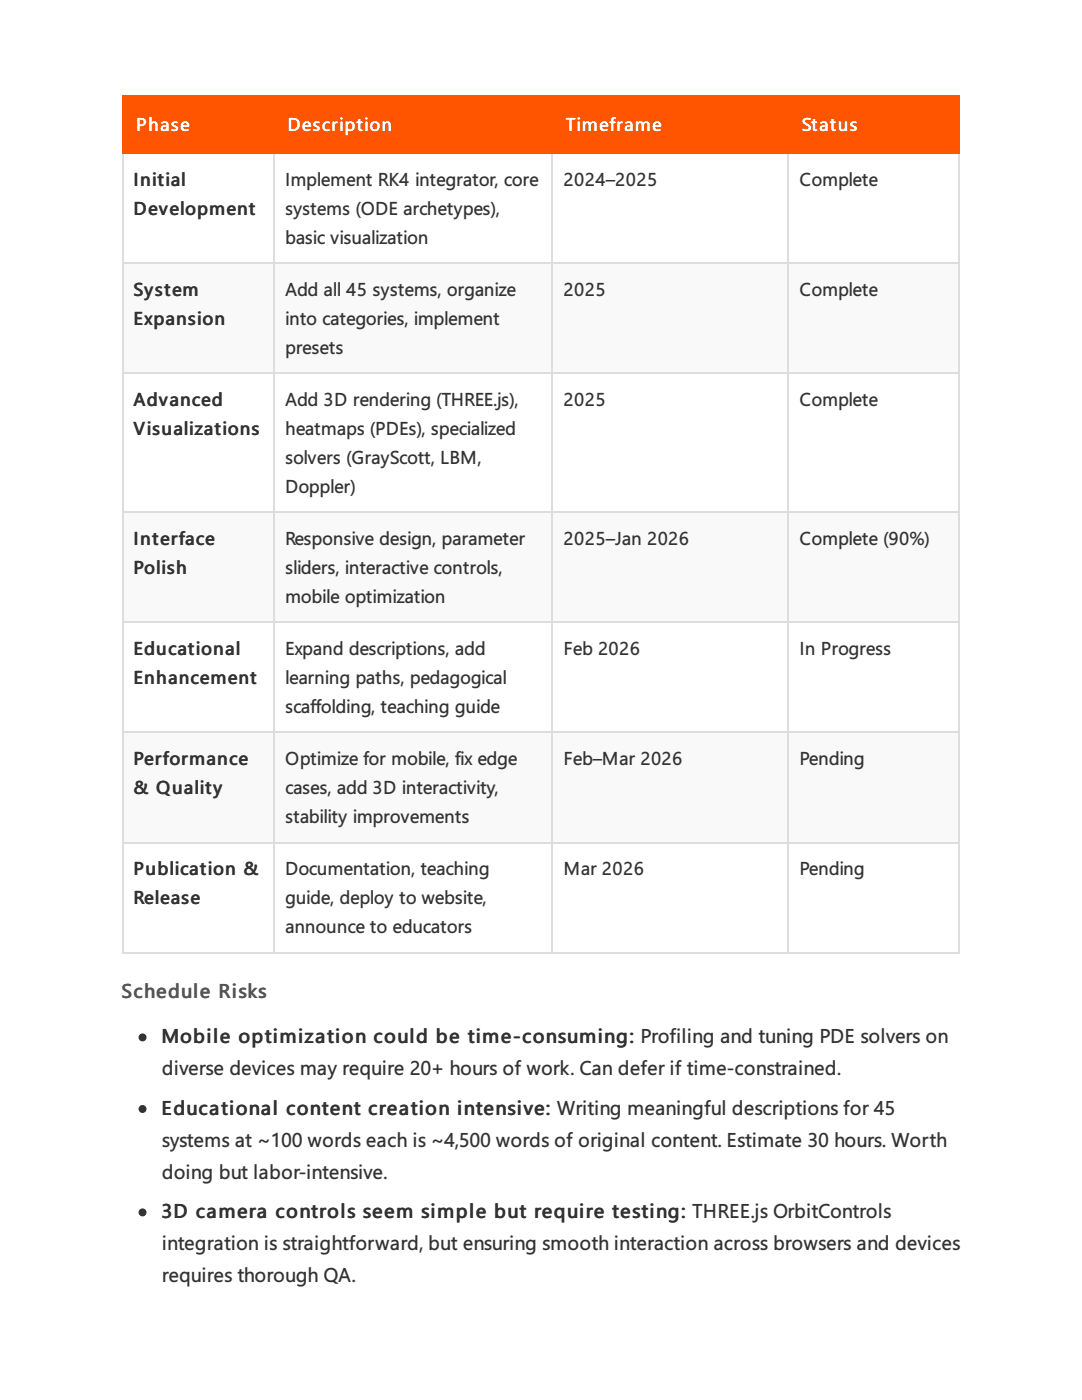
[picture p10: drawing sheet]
<svg xmlns="http://www.w3.org/2000/svg" width="216mm" height="279mm" viewBox="0 0 216 279" stroke-linecap="round" stroke-linejoin="round" font-family="sans-serif">
<defs><g id="words">
<text font-size="4" fill="#555" x="24.2" y="199.2">Schedule Risks</text>
<g font-size="4" fill="#333">
<text x="32.1" y="208.2">Mobile optimization could be time-consuming: Profiling and tuning PDE solvers on</text>
<text x="32.3" y="214.6">diverse devices may require 20+ hours of work. Can defer if time-constrained.</text>
<text x="32.1" y="222.5">Educational content creation intensive: Writing meaningful descriptions for 45</text>
<text x="32.3" y="228.9">systems at ~100 words each is ~4,500 words of original content. Estimate 30 hours. Worth</text>
<text x="32.3" y="235.2">doing but labor-intensive.</text>
<text x="32.1" y="243.2">3D camera controls seem simple but require testing: THREE.js OrbitControls</text>
<text x="32.3" y="249.5">integration is straightforward, but ensuring smooth interaction across browsers and devices</text>
<text x="32.3" y="255.9">requires thorough QA.</text>
</g>
<g font-size="3.7" fill="#fff">
<text x="27.3" y="26.2">Phase</text>
<text x="57.3" y="26.2">Description</text>
<text x="112.8" y="26.2">Timeframe</text>
<text x="159.9" y="26.2">Status</text>
</g>
<g font-size="3.7" fill="#333">
<text x="26.6" y="37">Initial</text>
<text x="56.9" y="37">Implement RK4 integrator, core</text>
<text x="112.4" y="37">2024–2025</text>
<text x="159.5" y="37">Complete</text>
<text x="26.6" y="42.9">Development</text>
<text x="56.9" y="42.9">systems (ODE archetypes),</text>
<text x="56.9" y="48.7">basic visualization</text>
<text x="26.6" y="59">System</text>
<text x="56.9" y="59">Add all 45 systems, organize</text>
<text x="112.4" y="59">2025</text>
<text x="159.5" y="59">Complete</text>
<text x="26.6" y="64.8">Expansion</text>
<text x="56.9" y="64.8">into categories, implement</text>
<text x="56.9" y="70.6">presets</text>
<text x="26.6" y="81">Advanced</text>
<text x="56.9" y="81">Add 3D rendering (THREE.js),</text>
<text x="112.4" y="81">2025</text>
<text x="159.5" y="81">Complete</text>
<text x="26.6" y="86.8">Visualizations</text>
<text x="56.9" y="86.8">heatmaps (PDEs), specialized</text>
<text x="56.9" y="92.6">solvers (GrayScott, LBM,</text>
<text x="56.9" y="98.4">Doppler)</text>
<text x="26.6" y="108.7">Interface</text>
<text x="56.9" y="108.7">Responsive design, parameter</text>
<text x="112.4" y="108.7">2025–Jan 2026</text>
<text x="159.5" y="108.7">Complete (90%)</text>
<text x="26.6" y="114.6">Polish</text>
<text x="56.9" y="114.6">sliders, interactive controls,</text>
<text x="56.9" y="120.4">mobile optimization</text>
<text x="26.6" y="130.7">Educational</text>
<text x="56.9" y="130.7">Expand descriptions, add</text>
<text x="112.4" y="130.7">Feb 2026</text>
<text x="159.5" y="130.7">In Progress</text>
<text x="26.6" y="136.5">Enhancement</text>
<text x="56.9" y="136.5">learning paths, pedagogical</text>
<text x="56.9" y="142.3">scaffolding, teaching guide</text>
<text x="26.6" y="152.7">Performance</text>
<text x="56.9" y="152.7">Optimize for mobile, fix edge</text>
<text x="112.4" y="152.7">Feb–Mar 2026</text>
<text x="159.5" y="152.7">Pending</text>
<text x="26.6" y="158.5">&amp; Quality</text>
<text x="56.9" y="158.5">cases, add 3D interactivity,</text>
<text x="56.9" y="164.3">stability improvements</text>
<text x="26.6" y="174.6">Publication &amp;</text>
<text x="56.9" y="174.6">Documentation, teaching</text>
<text x="112.4" y="174.6">Mar 2026</text>
<text x="159.5" y="174.6">Pending</text>
<text x="26.6" y="180.4">Release</text>
<text x="56.9" y="180.4">guide, deploy to website,</text>
<text x="56.9" y="186.3">announce to educators</text>
</g>
</g></defs>
<g fill="#f50">
<path d="M24.3 19h30.2v11.4h-30.2z"/>
<path d="M54.5 19h55.6v11.4h-55.6z"/>
<path d="M110.1 19h47.1v11.4h-47.1z"/>
<path d="M157.2 19h34.1v11.4h-34.1z"/>
</g>
<g fill="#f9f9f9">
<path d="M24.3 52.4h30.2v21.9h-30.2z"/>
<path d="M54.5 52.4h55.6v21.9h-55.6z"/>
<path d="M110.1 52.4h47.1v21.9h-47.1z"/>
<path d="M157.2 52.4h34.1v21.9h-34.1z"/>
<path d="M24.3 102.1h30.2v22h-30.2z"/>
<path d="M54.5 102.1h55.6v22h-55.6z"/>
<path d="M110.1 102.1h47.1v22h-47.1z"/>
<path d="M157.2 102.1h34.1v22h-34.1z"/>
<path d="M24.3 146h30.2v22h-30.2z"/>
<path d="M54.5 146h55.6v22h-55.6z"/>
<path d="M110.1 146h47.1v22h-47.1z"/>
<path d="M157.2 146h34.1v22h-34.1z"/>
</g>
<path d="M24.5 30.4v159.8M54.6 30.4v159.8M110.2 30.4v159.8M157.3 30.4v159.8M191.4 30.4v159.8M24.3 52.5h167.3M24.3 74.5h167.3M24.3 102.3h167.3M24.3 124.2h167.3M24.3 146.2h167.3M24.3 168.1h167.3M24.3 190.1h167.3" fill="none" stroke="#ddd" stroke-width=".26"/>
<path d="M24.3 19.2h167.3M24.5 19v11.7M54.6 19v11.7M110.2 19v11.7M157.3 19v11.7M191.4 19v11.7M24.3 30.6h167.3" fill="none" stroke="#f50" stroke-width=".26"/>
<g fill="#333" stroke="#333" stroke-width=".26">
<circle cx="28.4" cy="207" r=".66"/>
<circle cx="28.4" cy="221.3" r=".66"/>
<circle cx="28.4" cy="242" r=".66"/>
</g>
<use href="#words"/>
</svg>
